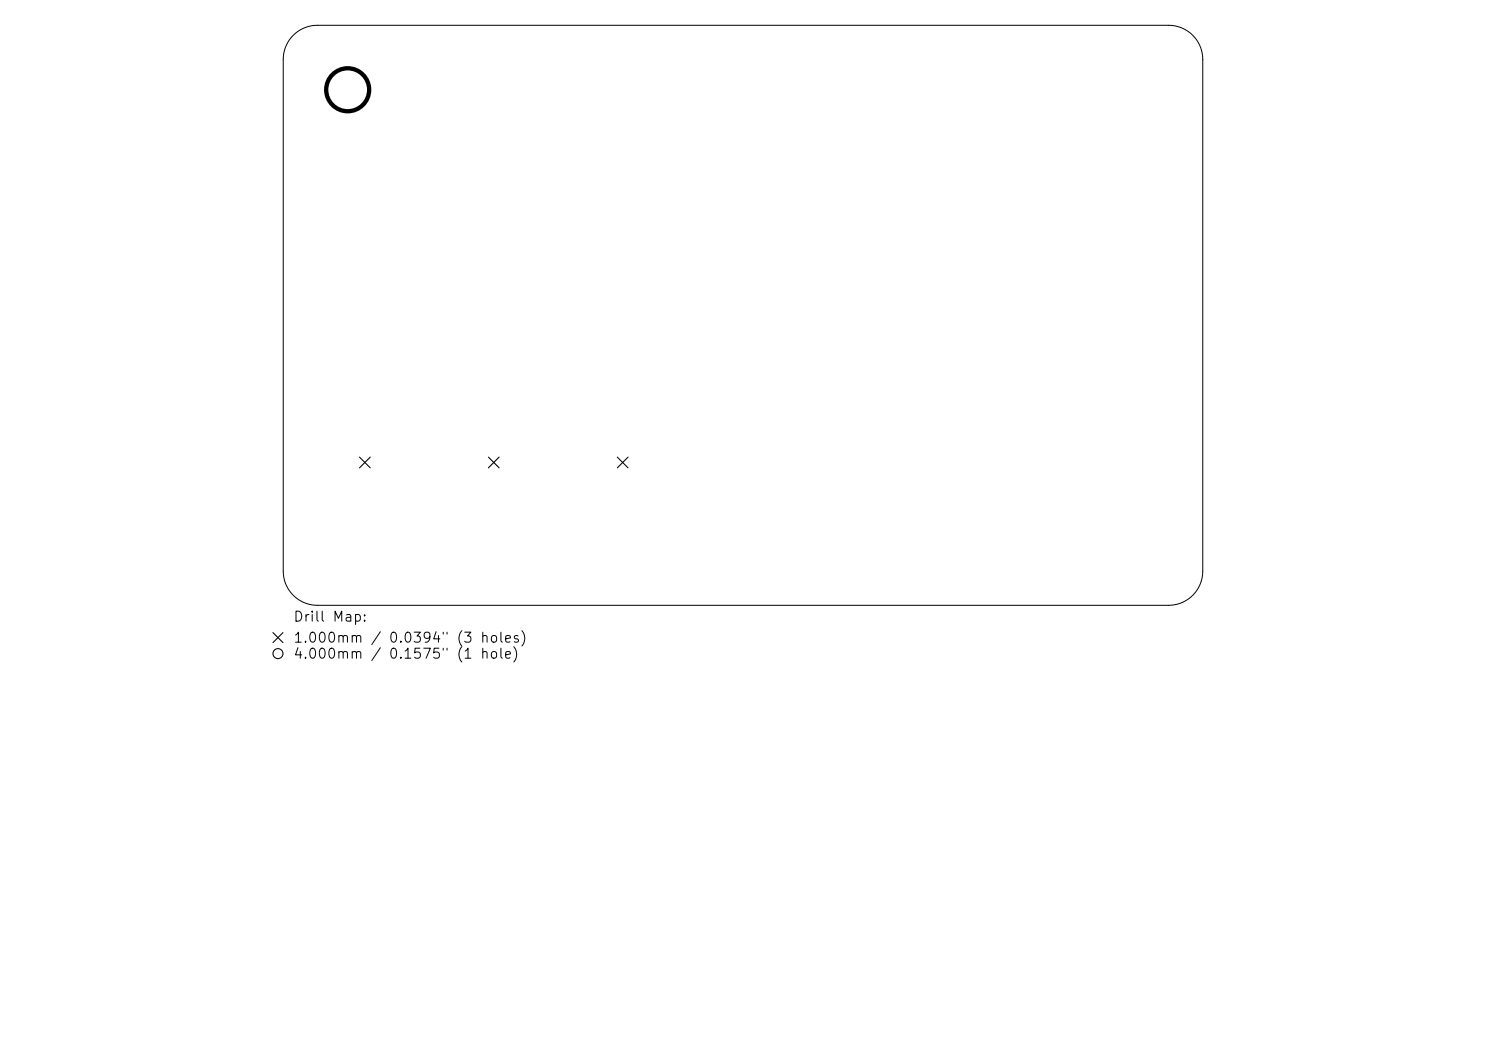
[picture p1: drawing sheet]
<svg xmlns="http://www.w3.org/2000/svg" width="297mm" height="210mm" viewBox="0 0 297 210" stroke-linecap="round" stroke-linejoin="round" font-family="sans-serif">
<defs><g id="words">
<g font-size="2">
<text x="58.5" y="124.7">Drill Map:</text>
<text x="58.5" y="128.9">1.000mm / 0.0394&quot; (3 holes)</text>
<text x="58.5" y="132.1">4.000mm / 0.1575&quot; (1 hole)</text>
</g>
</g></defs>
<path d="M58.6 7.1a6.8 6.8 0 0 1 4.8-2h170.2a6.8 6.8 0 0 1 6.8 6.8v102.2a6.8 6.8 0 0 1-6.8 6.9h-170.2a6.8 6.8 0 0 1-6.8-6.9v-102.2a6.8 6.8 0 0 1 2-4.8z" fill="none" stroke="#000" stroke-width=".2"/>
<g fill="none" stroke="#000" stroke-width=".21">
<path d="M71.9 91.3l2.1 2.2M74 91.3l-2.1 2.2M97.6 91.3l2.2 2.2M99.8 91.3l-2.2 2.2M123.4 91.3l2.1 2.2M125.5 91.3l-2.1 2.2M54.6 126.4l2 2M56.6 126.4l-2 2"/>
<circle cx="55.6" cy="130.6" r="1"/>
</g>
<circle cx="69.5" cy="17.9" r="4.3" fill="none" stroke="#000" stroke-width=".86"/>
<use href="#words"/>
</svg>
